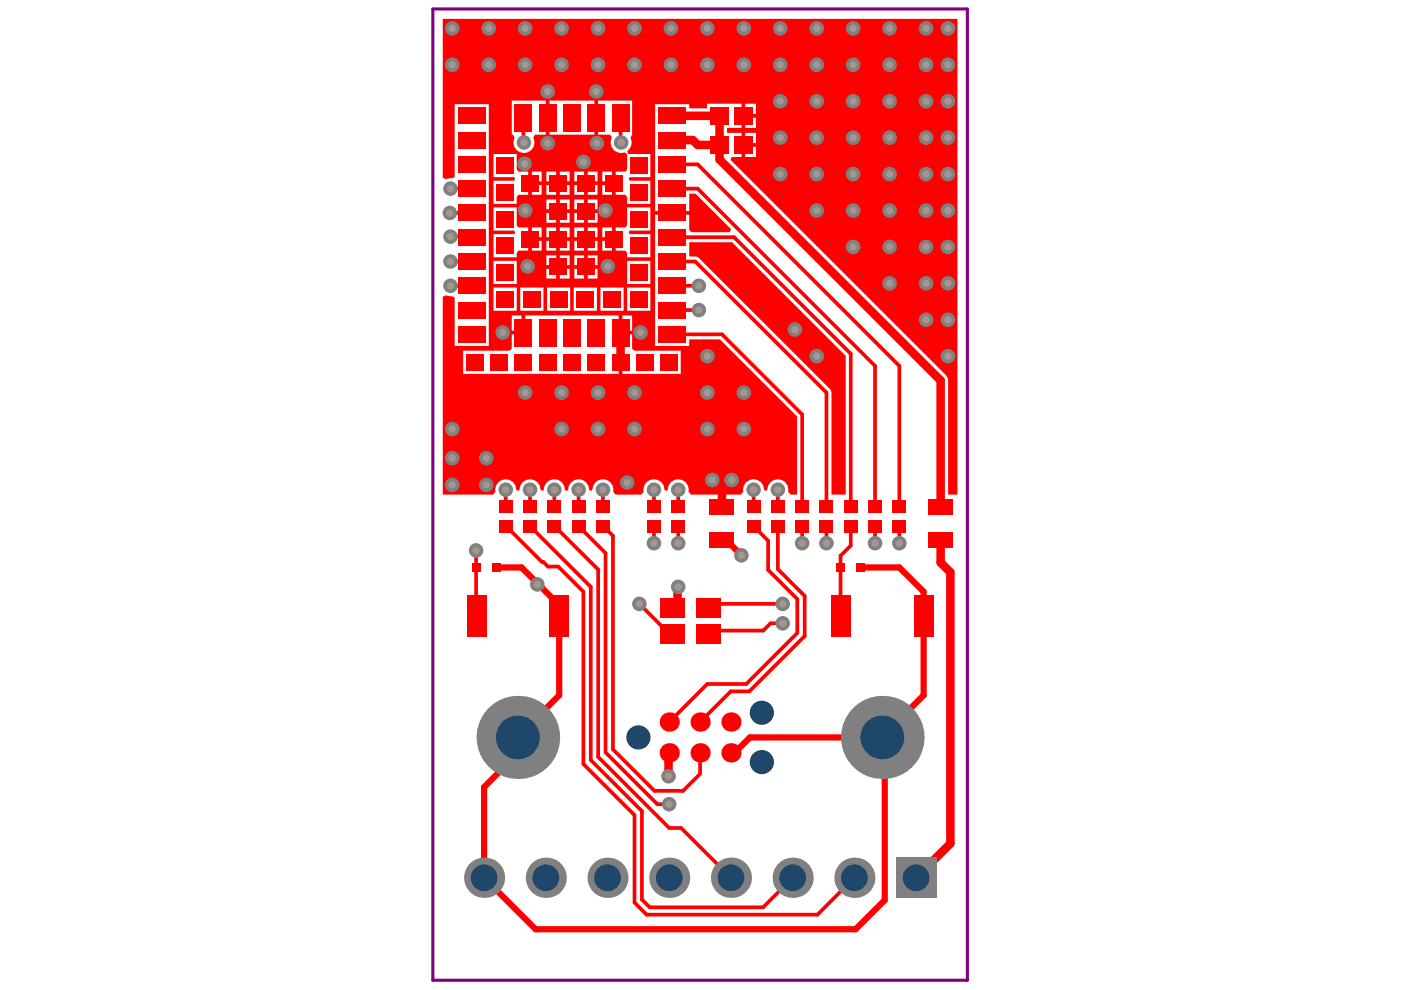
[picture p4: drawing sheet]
<svg xmlns="http://www.w3.org/2000/svg" width="297mm" height="210mm" viewBox="0 0 297 210" stroke-linecap="round" stroke-linejoin="round" font-family="sans-serif">
<g fill="#f00">
<path d="M146.1 51.4h9.1l24.1 24v29.5h-3l-.1-22.1-28-28.1-.8-.3h-1.3z"/>
<path d="M93.9 4h109.1v100.9h-2v-24.2l-.1-.6-.3-.6-45.7-45.6 .2-.6h2.1v-5.1h-3.1v-1.1h3.1v-5.1h-7.3v1h-3.8v-.9h-7.2v22.7h7.2v-3.7h1.4l7.5 7.5-.3 .6h-8.1l-.5-.4v-3.3h-7.2v27.8h7.2v-1.3h6.5l16.4 16.3v16.6h-1.4l-.5-.7a2.22 2.22 0 0 0-2-2.6 2.22 2.22 0 0 0-2.4 2.2l-.4 .3-.3-.3a2.22 2.22 0 0 0-2.4-2.2 2.22 2.22 0 0 0-2 2.6l-.5 .7h-10.6l-.5-.7a2.22 2.22 0 0 0-2-2.6 2.22 2.22 0 0 0-2.4 2.2l-.4 .3-.3-.3a2.22 2.22 0 0 0-2.4-2.2 2.22 2.22 0 0 0-2 2.6l-.5 .7h-5.5l-.5-.7a2.22 2.22 0 0 0-2-2.6 2.22 2.22 0 0 0-2.4 2.2l-.3 .3-.4-.3a2.24 2.24 0 0 0-2.2-2.2 2.24 2.24 0 0 0-2.3 2.2l-.3 .3-.3-.3a2.24 2.24 0 0 0-2.3-2.2 2.24 2.24 0 0 0-2.2 2.2l-.3 .3-.4-.3a2.24 2.24 0 0 0-2.2-2.2 2.24 2.24 0 0 0-2.3 2.2l-.3 .3-.3-.3a2.22 2.22 0 0 0-2.4-2.2 2.22 2.22 0 0 0-2 2.6l-.6 .7h-10.6v-42l.6-.3 1.8 .4 .1 10.3h7.2v-51.2h-7.2v15.2l-.1 .3-.6 .2-1.2 .2-.6-.3zM126.8 21.3v7.3h2.6l.3 .6a2.21 2.21 0 0 0 .3 2.5 2.21 2.21 0 0 0 2.5 .6l.5 .5v3.1l-.4 .5h-2.1v4.9h2.1l.4 .5v1.4h4.9v-4.9h-4.4l-.2-.4 .2-.3h4.4v-4.9l-4.7-.1-.2-.6a2.09 2.09 0 0 0 .7-2.8l.3-.6v-7.3zM116.5 21.3v7.3h9.5v-7.3zM158 22v2.2h2.3v-2.2zM158 24.9v2.2h2.3v-2.2zM108.5 21.3v7.3h.3l.3 .6a2.22 2.22 0 0 0 2 3.3 2.22 2.22 0 0 0 2-3.3l.3-.6h2.3v-7.3zM158 28.2v2.1h2.3v-2.1zM158 31.1v2.2h2.3v-2.2zM124.6 36.4v2h2.1v-2zM112.8 36.4v2h2v-2zM118.7 36.4v2h2.1v-2zM127.7 36.4v2h2.1v-2zM121.8 36.4v2h2v-2zM115.8 36.4v2h2.1v-2zM124.6 39.2v2.1h2.1v-2.1zM121.8 39.2v2.1h2v-2.1zM118.7 39.2v2.1h2.1v-2.1zM115.8 39.2v2.1h2.1v-2.1zM112.8 39.2v2.1h2v-2.1zM127.7 39.2v2.1h2.1v-2.1zM104.6 32.7v4.9h4.4l.2 .3-.2 .4h-4.4v4.9h5v-1.4l.3-.5h2.1v-4.9h-2.1l-.3-.5v-3.2zM124.6 42.3v2.1h2.1v-2.1zM118.7 42.3v2.1h2.1v-2.1zM121.8 42.3v2.1h2v-2.1zM115.8 42.3v2.1h2.1v-2.1zM124.6 45.2v2h2.1v-2zM121.8 45.2v2h2v-2zM118.7 45.2v2h2.1v-2zM115.8 45.2v2h2.1v-2zM124.6 48.2v2.1h2.1v-2.1zM112.8 48.2v2.1h2v-2.1zM118.7 48.2v2.1h2.1v-2.1zM127.7 48.2v2.1h2.1v-2.1zM121.8 48.2v2.1h2v-2.1zM115.8 48.2v2.1h2.1v-2.1zM124.6 51.1v2h2.1v-2zM121.8 51.1v2h2v-2zM118.7 51.1v2h2.1v-2zM115.8 51.1v2h2.1v-2zM112.8 51.1v2h2v-2zM127.7 51.1v2h2.1v-2zM133 44v3.7l-.4 .5h-2.1v4.9h2.1l.4 .5v1h4.9v-5h-4.4l-.2-.3 .2-.4h4.4v-4.9zM104.6 44v4.9h4.4l.2 .4-.2 .3h-4.4v5h5v-1l.3-.5h2.1v-4.9h-2.1l-.3-.5v-3.7zM124.6 54.1v2.1h2.1v-2.1zM118.7 54.1v2.1h2.1v-2.1zM121.8 54.1v2.1h2v-2.1zM115.8 54.1v2.1h2.1v-2.1zM124.6 57v2.1h2.1v-2.1zM121.8 57v2.1h2v-2.1zM118.7 57v2.1h2.1v-2.1zM115.8 57v2.1h2.1v-2.1zM133 55.3v4.9h4.9v-4.9zM104.6 55.3v4.9h5v-4.9zM133 61v4.9h4.9v-4.9zM127.3 61v4.9h4.9v-4.9zM121.6 61v4.9h5v-4.9zM116 61v4.9h4.9v-4.9zM110.3 61v4.9h4.9v-4.9zM104.6 61v4.9h5v-4.9zM98.2 74.4v4.9h33v-2.5h.8v2.5h12.3v-4.9h-9.7l-.4-.2-.2-.4v-2.9h-2.4v-.4h-.4v-3.6h-19.8v3.6h-.4v.4h-2.5v2.9l-.2 .4-.4 .2zM108.5 66.9v3.2h2.1v-3.2zM132 66.9v3.2h2v-3.2z"/>
</g>
<path d="M95.5 60.6h4.5M130 113.6v45.3l8.8 8.8h6M128.4 159.5l11 11h2.5M141.9 175.6h2.5l10.6 10.5" fill="none" stroke="#f00" stroke-width=".79"/>
<path d="M131.6 70.5v6.3" fill="none" stroke="#f00" stroke-width="1.8"/>
<circle cx="95.5" cy="60.6" r=".39" fill="#f00"/>
<g fill="none" stroke="#f00" stroke-width=".79">
<path d="M95.5 40h4.5M95.4 45.1h4.6M95.5 55.4h4.5M95.5 50.2h4.4l.1 .1M141.7 50.3h13.9l24.8 24.7v32.4M141.7 70.9h11.4l17 17v19.5M100.9 116.7l.1 13.9M107.2 111.6l7.7 7.5h.3l1 1h2.2l5.3 5.4v36.5l10.8 10.8v18.6l2.6 2.5h36.2l7.8-7.8M112.4 111.6l12.9 12.8v36.7l10.8 10.9v18.7l1.7 1.7h24l6.3-6.3M117.5 111.6l9.3 9.2v39.7l15.1 15.1M122.7 111.6l5.7 5.7v42.2M127.8 111.6l2.2 2"/>
<path d="M138.6 111.6v3.6M143.8 111.6v3.6M159.8 111.6l3.1 3v6.2l6.1 6.2v7.2l-10.8 10.8h-8.2l-8.1 8.1M164.9 111.6v9.1l5.7 5.7v8.5l-11.7 11.7h-4l-6.5 6.5M170.1 111.6v3.6M175.2 111.6v3.6M185.5 111.6v3M190.7 111.6v3.6M135.6 128l6.4 6.5h.5l-.8 .7M166 132.2h-2.6l-1.6 1.5h-10.8l-.8 .8M166 128h-15l-.8 .8M148.4 159.6v4.5l-3.6 3.6"/>
</g>
<path d="M141.7 24.6h10.9v6.1h-4.7l-1-1h-5.2M153.1 103.3v4.2M199.4 114.6v4.7l2.1 2v57.5l-7.3 7.3M143.8 124.4l-.2 .2v3.1l-1.1 1.1M141.9 159.6l-.2 .2v4.8" fill="none" stroke="#f00" stroke-width="1.8"/>
<path d="M153.1 114.6h1l3.1 3.1M157.2 117.7h.1M105.3 120.3h5.3l3.3 3.4v.2h.3l4.4 4.4v19.1l-8.8 8.8v3.5l-7.2 7.2v19.2l11 10.9h67.8l6.2-6.2v-33.9l-.5-.5M182.5 120.3h8.2l5.1 5.2v21.9l-8.7 8.8v.2M187.1 156.4h-28.1l-3.3 3.2h-.7" fill="none" stroke="#f00" stroke-width="1.3"/>
<g fill="#f00">
<circle cx="185.5" cy="114.6" r=".39"/>
<circle cx="190.7" cy="111.6" r=".39"/>
</g>
<path d="M111 24.9v5.2l.1 .1M131.6 24.9v5.2l.1 .1M142.5 65.7h5.7M142.5 60.6h5.7M138.6 103.8v3.6M159.8 103.8v3.6M164.9 103.8v3.6M180.4 111.6v4.1l-2.2 2.1 .1 12.8" fill="none" stroke="#f00" stroke-width=".79"/>
<circle cx="138.6" cy="107.4" r=".39" fill="#f00"/>
<path d="M143.8 103.8v3.6" fill="none" stroke="#f00" stroke-width=".79"/>
<circle cx="143.8" cy="107.4" r=".39" fill="#f00"/>
<path d="M141.7 40h6.2l37.6 37.6v29.8M141.7 55.4h5.7l27.8 27.8v24.2" fill="none" stroke="#f00" stroke-width=".79"/>
<circle cx="142" cy="55.4" r=".39" fill="#f00"/>
<path d="M141.7 34.9h6.2l42.8 42.7v29.8M107.2 103.8v3.6M112.4 103.8v3.6M117.5 103.8v3.6M122.7 103.8v3.6M127.8 103.8v3.6" fill="none" stroke="#f00" stroke-width=".79"/>
<path d="M152.6 30.7v3.1l46.8 46.9v26.8" fill="none" stroke="#f00" stroke-width="1.8"/>
<circle cx="141.9" cy="170.5" r="1.55" fill="#808080"/>
<circle cx="141.9" cy="170.5" r=".77" fill="#a6968d"/>
<circle cx="116.1" cy="30.3" r="1.55" fill="#808080"/>
<circle cx="116.1" cy="30.3" r=".77" fill="#a6968d"/>
<circle cx="126.5" cy="30.3" r="1.55" fill="#808080"/>
<circle cx="126.5" cy="30.3" r=".77" fill="#a6968d"/>
<circle cx="111.2" cy="34.7" r="1.55" fill="#808080"/>
<circle cx="111.2" cy="34.7" r=".77" fill="#a6968d"/>
<circle cx="123.7" cy="34.3" r="1.55" fill="#808080"/>
<circle cx="123.7" cy="34.3" r=".77" fill="#a6968d"/>
<circle cx="95.5" cy="60.6" r="1.55" fill="#808080"/>
<circle cx="95.5" cy="60.6" r=".77" fill="#a6968d"/>
<circle cx="95.5" cy="55.4" r="1.55" fill="#808080"/>
<circle cx="95.5" cy="55.4" r=".77" fill="#a6968d"/>
<circle cx="95.5" cy="50.2" r="1.55" fill="#808080"/>
<circle cx="95.5" cy="50.2" r=".77" fill="#a6968d"/>
<circle cx="95.4" cy="45.1" r="1.55" fill="#808080"/>
<circle cx="95.4" cy="45.1" r=".77" fill="#a6968d"/>
<circle cx="95.5" cy="40" r="1.55" fill="#808080"/>
<circle cx="95.5" cy="40" r=".77" fill="#a6968d"/>
<circle cx="126.4" cy="19.4" r="1.55" fill="#808080"/>
<circle cx="126.4" cy="19.4" r=".77" fill="#a6968d"/>
<circle cx="116.1" cy="19.4" r="1.55" fill="#808080"/>
<circle cx="116.1" cy="19.4" r=".77" fill="#a6968d"/>
<circle cx="128.3" cy="44.6" r="1.55" fill="#808080"/>
<circle cx="128.3" cy="44.6" r=".77" fill="#a6968d"/>
<circle cx="128.9" cy="56.5" r="1.55" fill="#808080"/>
<circle cx="128.9" cy="56.5" r=".77" fill="#a6968d"/>
<circle cx="111.9" cy="56.5" r="1.55" fill="#808080"/>
<circle cx="111.9" cy="56.5" r=".77" fill="#a6968d"/>
<circle cx="106.6" cy="70.5" r="1.55" fill="#808080"/>
<circle cx="106.6" cy="70.5" r=".77" fill="#a6968d"/>
<circle cx="135.8" cy="70.5" r="1.55" fill="#808080"/>
<circle cx="135.8" cy="70.5" r=".77" fill="#a6968d"/>
<circle cx="168.5" cy="69.9" r="1.55" fill="#808080"/>
<circle cx="168.5" cy="69.9" r=".77" fill="#a6968d"/>
<circle cx="103.1" cy="97.1" r="1.55" fill="#808080"/>
<circle cx="103.1" cy="97.1" r=".77" fill="#a6968d"/>
<circle cx="103.1" cy="102.8" r="1.55" fill="#808080"/>
<circle cx="103.1" cy="102.8" r=".77" fill="#a6968d"/>
<circle cx="95.9" cy="97.1" r="1.55" fill="#808080"/>
<circle cx="95.9" cy="97.1" r=".77" fill="#a6968d"/>
<circle cx="95.9" cy="102.8" r="1.55" fill="#808080"/>
<circle cx="95.9" cy="102.8" r=".77" fill="#a6968d"/>
<circle cx="133" cy="102.3" r="1.55" fill="#808080"/>
<circle cx="133" cy="102.3" r=".77" fill="#a6968d"/>
<circle cx="151" cy="101.8" r="1.55" fill="#808080"/>
<circle cx="151" cy="101.8" r=".77" fill="#a6968d"/>
<circle cx="155.1" cy="101.8" r="1.55" fill="#808080"/>
<circle cx="155.1" cy="101.8" r=".77" fill="#a6968d"/>
<circle cx="201" cy="75.5" r="1.55" fill="#808080"/>
<circle cx="201" cy="75.5" r=".77" fill="#a6968d"/>
<circle cx="201" cy="67.8" r="1.55" fill="#808080"/>
<circle cx="201" cy="67.8" r=".77" fill="#a6968d"/>
<circle cx="201" cy="60.1" r="1.55" fill="#808080"/>
<circle cx="201" cy="60.1" r=".77" fill="#a6968d"/>
<circle cx="201" cy="52.4" r="1.55" fill="#808080"/>
<circle cx="201" cy="52.4" r=".77" fill="#a6968d"/>
<circle cx="201" cy="44.6" r="1.55" fill="#808080"/>
<circle cx="201" cy="44.6" r=".77" fill="#a6968d"/>
<circle cx="201" cy="36.9" r="1.55" fill="#808080"/>
<circle cx="201" cy="36.9" r=".77" fill="#a6968d"/>
<circle cx="201" cy="29.2" r="1.55" fill="#808080"/>
<circle cx="201" cy="29.2" r=".77" fill="#a6968d"/>
<circle cx="201" cy="21.5" r="1.55" fill="#808080"/>
<circle cx="201" cy="21.5" r=".77" fill="#a6968d"/>
<circle cx="201" cy="13.7" r="1.55" fill="#808080"/>
<circle cx="201" cy="13.7" r=".77" fill="#a6968d"/>
<circle cx="201" cy="6" r="1.55" fill="#808080"/>
<circle cx="201" cy="6" r=".77" fill="#a6968d"/>
<circle cx="196.3" cy="6" r="1.55" fill="#808080"/>
<circle cx="196.3" cy="6" r=".77" fill="#a6968d"/>
<circle cx="196.3" cy="13.7" r="1.55" fill="#808080"/>
<circle cx="196.3" cy="13.7" r=".77" fill="#a6968d"/>
<circle cx="196.3" cy="21.5" r="1.55" fill="#808080"/>
<circle cx="196.3" cy="21.5" r=".77" fill="#a6968d"/>
<circle cx="196.3" cy="29.2" r="1.55" fill="#808080"/>
<circle cx="196.3" cy="29.2" r=".77" fill="#a6968d"/>
<circle cx="196.3" cy="36.9" r="1.55" fill="#808080"/>
<circle cx="196.3" cy="36.9" r=".77" fill="#a6968d"/>
<circle cx="196.3" cy="44.6" r="1.55" fill="#808080"/>
<circle cx="196.3" cy="44.6" r=".77" fill="#a6968d"/>
<circle cx="196.3" cy="52.4" r="1.55" fill="#808080"/>
<circle cx="196.3" cy="52.4" r=".77" fill="#a6968d"/>
<circle cx="196.3" cy="60.1" r="1.55" fill="#808080"/>
<circle cx="196.3" cy="60.1" r=".77" fill="#a6968d"/>
<circle cx="196.3" cy="67.8" r="1.55" fill="#808080"/>
<circle cx="196.3" cy="67.8" r=".77" fill="#a6968d"/>
<circle cx="188.6" cy="6" r="1.55" fill="#808080"/>
<circle cx="188.6" cy="6" r=".77" fill="#a6968d"/>
<circle cx="188.6" cy="13.7" r="1.55" fill="#808080"/>
<circle cx="188.6" cy="13.7" r=".77" fill="#a6968d"/>
<circle cx="188.6" cy="21.5" r="1.55" fill="#808080"/>
<circle cx="188.6" cy="21.5" r=".77" fill="#a6968d"/>
<circle cx="188.6" cy="29.2" r="1.55" fill="#808080"/>
<circle cx="188.6" cy="29.2" r=".77" fill="#a6968d"/>
<circle cx="188.6" cy="36.9" r="1.55" fill="#808080"/>
<circle cx="188.6" cy="36.9" r=".77" fill="#a6968d"/>
<circle cx="188.6" cy="44.6" r="1.55" fill="#808080"/>
<circle cx="188.6" cy="44.6" r=".77" fill="#a6968d"/>
<circle cx="188.6" cy="52.4" r="1.55" fill="#808080"/>
<circle cx="188.6" cy="52.4" r=".77" fill="#a6968d"/>
<circle cx="188.6" cy="60.1" r="1.55" fill="#808080"/>
<circle cx="188.6" cy="60.1" r=".77" fill="#a6968d"/>
<circle cx="180.9" cy="6" r="1.55" fill="#808080"/>
<circle cx="180.9" cy="6" r=".77" fill="#a6968d"/>
<circle cx="180.9" cy="13.7" r="1.55" fill="#808080"/>
<circle cx="180.9" cy="13.7" r=".77" fill="#a6968d"/>
<circle cx="180.9" cy="21.5" r="1.55" fill="#808080"/>
<circle cx="180.9" cy="21.5" r=".77" fill="#a6968d"/>
<circle cx="180.9" cy="29.2" r="1.55" fill="#808080"/>
<circle cx="180.9" cy="29.2" r=".77" fill="#a6968d"/>
<circle cx="180.9" cy="36.9" r="1.55" fill="#808080"/>
<circle cx="180.9" cy="36.9" r=".77" fill="#a6968d"/>
<circle cx="180.9" cy="44.6" r="1.55" fill="#808080"/>
<circle cx="180.9" cy="44.6" r=".77" fill="#a6968d"/>
<circle cx="180.9" cy="52.4" r="1.55" fill="#808080"/>
<circle cx="180.9" cy="52.4" r=".77" fill="#a6968d"/>
<circle cx="173.2" cy="6" r="1.55" fill="#808080"/>
<circle cx="173.2" cy="6" r=".77" fill="#a6968d"/>
<circle cx="173.2" cy="13.7" r="1.55" fill="#808080"/>
<circle cx="173.2" cy="13.7" r=".77" fill="#a6968d"/>
<circle cx="173.2" cy="21.5" r="1.55" fill="#808080"/>
<circle cx="173.2" cy="21.5" r=".77" fill="#a6968d"/>
<circle cx="173.2" cy="29.2" r="1.55" fill="#808080"/>
<circle cx="173.2" cy="29.2" r=".77" fill="#a6968d"/>
<circle cx="173.2" cy="36.9" r="1.55" fill="#808080"/>
<circle cx="173.2" cy="36.9" r=".77" fill="#a6968d"/>
<circle cx="173.2" cy="44.6" r="1.55" fill="#808080"/>
<circle cx="173.2" cy="44.6" r=".77" fill="#a6968d"/>
<circle cx="173.2" cy="75.5" r="1.55" fill="#808080"/>
<circle cx="173.2" cy="75.5" r=".77" fill="#a6968d"/>
<circle cx="165.4" cy="6" r="1.55" fill="#808080"/>
<circle cx="165.4" cy="6" r=".77" fill="#a6968d"/>
<circle cx="165.4" cy="13.7" r="1.55" fill="#808080"/>
<circle cx="165.4" cy="13.7" r=".77" fill="#a6968d"/>
<circle cx="165.4" cy="21.5" r="1.55" fill="#808080"/>
<circle cx="165.4" cy="21.5" r=".77" fill="#a6968d"/>
<circle cx="165.4" cy="29.2" r="1.55" fill="#808080"/>
<circle cx="165.4" cy="29.2" r=".77" fill="#a6968d"/>
<circle cx="165.4" cy="36.9" r="1.55" fill="#808080"/>
<circle cx="165.4" cy="36.9" r=".77" fill="#a6968d"/>
<circle cx="157.7" cy="6" r="1.55" fill="#808080"/>
<circle cx="157.7" cy="6" r=".77" fill="#a6968d"/>
<circle cx="157.7" cy="13.7" r="1.55" fill="#808080"/>
<circle cx="157.7" cy="13.7" r=".77" fill="#a6968d"/>
<circle cx="157.7" cy="83.2" r="1.55" fill="#808080"/>
<circle cx="157.7" cy="83.2" r=".77" fill="#a6968d"/>
<circle cx="157.7" cy="91" r="1.55" fill="#808080"/>
<circle cx="157.7" cy="91" r=".77" fill="#a6968d"/>
<circle cx="150" cy="6" r="1.55" fill="#808080"/>
<circle cx="150" cy="6" r=".77" fill="#a6968d"/>
<circle cx="150" cy="13.7" r="1.55" fill="#808080"/>
<circle cx="150" cy="13.7" r=".77" fill="#a6968d"/>
<circle cx="150" cy="75.5" r="1.55" fill="#808080"/>
<circle cx="150" cy="75.5" r=".77" fill="#a6968d"/>
<circle cx="150" cy="83.2" r="1.55" fill="#808080"/>
<circle cx="150" cy="83.2" r=".77" fill="#a6968d"/>
<circle cx="150" cy="91" r="1.55" fill="#808080"/>
<circle cx="150" cy="91" r=".77" fill="#a6968d"/>
<circle cx="142.3" cy="6" r="1.55" fill="#808080"/>
<circle cx="142.3" cy="6" r=".77" fill="#a6968d"/>
<circle cx="142.3" cy="13.7" r="1.55" fill="#808080"/>
<circle cx="142.3" cy="13.7" r=".77" fill="#a6968d"/>
<circle cx="134.5" cy="6" r="1.55" fill="#808080"/>
<circle cx="134.5" cy="6" r=".77" fill="#a6968d"/>
<circle cx="134.5" cy="13.7" r="1.55" fill="#808080"/>
<circle cx="134.5" cy="13.7" r=".77" fill="#a6968d"/>
<circle cx="134.5" cy="83.2" r="1.55" fill="#808080"/>
<circle cx="134.5" cy="83.2" r=".77" fill="#a6968d"/>
<circle cx="134.5" cy="91" r="1.55" fill="#808080"/>
<circle cx="134.5" cy="91" r=".77" fill="#a6968d"/>
<circle cx="126.8" cy="6" r="1.55" fill="#808080"/>
<circle cx="126.8" cy="6" r=".77" fill="#a6968d"/>
<circle cx="126.8" cy="13.7" r="1.55" fill="#808080"/>
<circle cx="126.8" cy="13.7" r=".77" fill="#a6968d"/>
<circle cx="126.8" cy="83.2" r="1.55" fill="#808080"/>
<circle cx="126.8" cy="83.2" r=".77" fill="#a6968d"/>
<circle cx="126.8" cy="91" r="1.55" fill="#808080"/>
<circle cx="126.8" cy="91" r=".77" fill="#a6968d"/>
<circle cx="119.1" cy="6" r="1.55" fill="#808080"/>
<circle cx="119.1" cy="6" r=".77" fill="#a6968d"/>
<circle cx="119.1" cy="13.7" r="1.55" fill="#808080"/>
<circle cx="119.1" cy="13.7" r=".77" fill="#a6968d"/>
<circle cx="119.1" cy="83.2" r="1.55" fill="#808080"/>
<circle cx="119.1" cy="83.2" r=".77" fill="#a6968d"/>
<circle cx="119.1" cy="91" r="1.55" fill="#808080"/>
<circle cx="119.1" cy="91" r=".77" fill="#a6968d"/>
<circle cx="111.3" cy="6" r="1.55" fill="#808080"/>
<circle cx="111.3" cy="6" r=".77" fill="#a6968d"/>
<circle cx="111.3" cy="13.7" r="1.55" fill="#808080"/>
<circle cx="111.3" cy="13.7" r=".77" fill="#a6968d"/>
<circle cx="111.3" cy="44.6" r="1.55" fill="#808080"/>
<circle cx="111.3" cy="44.6" r=".77" fill="#a6968d"/>
<circle cx="111.3" cy="83.2" r="1.55" fill="#808080"/>
<circle cx="111.3" cy="83.2" r=".77" fill="#a6968d"/>
<circle cx="103.6" cy="6" r="1.55" fill="#808080"/>
<circle cx="103.6" cy="6" r=".77" fill="#a6968d"/>
<circle cx="103.6" cy="13.7" r="1.55" fill="#808080"/>
<circle cx="103.6" cy="13.7" r=".77" fill="#a6968d"/>
<circle cx="95.9" cy="6" r="1.55" fill="#808080"/>
<circle cx="95.9" cy="6" r=".77" fill="#a6968d"/>
<circle cx="95.9" cy="13.7" r="1.55" fill="#808080"/>
<circle cx="95.9" cy="13.7" r=".77" fill="#a6968d"/>
<circle cx="95.9" cy="91" r="1.55" fill="#808080"/>
<circle cx="95.9" cy="91" r=".77" fill="#a6968d"/>
<circle cx="135.6" cy="128" r="1.55" fill="#808080"/>
<circle cx="135.6" cy="128" r=".77" fill="#a6968d"/>
<circle cx="157.2" cy="117.7" r="1.55" fill="#808080"/>
<circle cx="157.2" cy="117.7" r=".77" fill="#a6968d"/>
<circle cx="165.9" cy="132.2" r="1.55" fill="#808080"/>
<circle cx="165.9" cy="132.2" r=".77" fill="#a6968d"/>
<circle cx="165.9" cy="128" r="1.55" fill="#808080"/>
<circle cx="165.9" cy="128" r=".77" fill="#a6968d"/>
<circle cx="113.9" cy="123.9" r="1.55" fill="#808080"/>
<circle cx="113.9" cy="123.9" r=".77" fill="#a6968d"/>
<circle cx="143.8" cy="115.2" r="1.55" fill="#808080"/>
<circle cx="143.8" cy="115.2" r=".77" fill="#a6968d"/>
<circle cx="143.8" cy="124.4" r="1.55" fill="#808080"/>
<circle cx="143.8" cy="124.4" r=".77" fill="#a6968d"/>
<circle cx="138.6" cy="115.2" r="1.55" fill="#808080"/>
<circle cx="138.6" cy="115.2" r=".77" fill="#a6968d"/>
<circle cx="141.7" cy="164.6" r="1.55" fill="#808080"/>
<circle cx="141.7" cy="164.6" r=".77" fill="#a6968d"/>
<circle cx="170.1" cy="115.2" r="1.55" fill="#808080"/>
<circle cx="170.1" cy="115.2" r=".77" fill="#a6968d"/>
<circle cx="100.9" cy="116.7" r="1.55" fill="#808080"/>
<circle cx="100.9" cy="116.7" r=".77" fill="#a6968d"/>
<circle cx="175.2" cy="115.2" r="1.55" fill="#808080"/>
<circle cx="175.2" cy="115.2" r=".77" fill="#a6968d"/>
<circle cx="190.7" cy="115.2" r="1.55" fill="#808080"/>
<circle cx="190.7" cy="115.2" r=".77" fill="#a6968d"/>
<circle cx="185.5" cy="115.2" r="1.55" fill="#808080"/>
<circle cx="185.5" cy="115.2" r=".77" fill="#a6968d"/>
<circle cx="164.9" cy="103.8" r="1.55" fill="#808080"/>
<circle cx="164.9" cy="103.8" r=".77" fill="#a6968d"/>
<circle cx="159.8" cy="103.8" r="1.55" fill="#808080"/>
<circle cx="159.8" cy="103.8" r=".77" fill="#a6968d"/>
<circle cx="131.7" cy="30.2" r="1.55" fill="#808080"/>
<circle cx="131.7" cy="30.2" r=".77" fill="#a6968d"/>
<circle cx="148.2" cy="65.7" r="1.55" fill="#808080"/>
<circle cx="148.2" cy="65.7" r=".77" fill="#a6968d"/>
<circle cx="148.2" cy="60.6" r="1.55" fill="#808080"/>
<circle cx="148.2" cy="60.6" r=".77" fill="#a6968d"/>
<circle cx="111.1" cy="30.2" r="1.55" fill="#808080"/>
<circle cx="111.1" cy="30.2" r=".77" fill="#a6968d"/>
<circle cx="138.6" cy="103.8" r="1.55" fill="#808080"/>
<circle cx="138.6" cy="103.8" r=".77" fill="#a6968d"/>
<circle cx="143.8" cy="103.8" r="1.55" fill="#808080"/>
<circle cx="143.8" cy="103.8" r=".77" fill="#a6968d"/>
<circle cx="107.2" cy="103.8" r="1.55" fill="#808080"/>
<circle cx="107.2" cy="103.8" r=".77" fill="#a6968d"/>
<circle cx="112.4" cy="103.8" r="1.55" fill="#808080"/>
<circle cx="112.4" cy="103.8" r=".77" fill="#a6968d"/>
<circle cx="117.5" cy="103.8" r="1.55" fill="#808080"/>
<circle cx="117.5" cy="103.8" r=".77" fill="#a6968d"/>
<circle cx="122.7" cy="103.8" r="1.55" fill="#808080"/>
<circle cx="122.7" cy="103.8" r=".77" fill="#a6968d"/>
<circle cx="127.8" cy="103.8" r="1.55" fill="#808080"/>
<circle cx="127.8" cy="103.8" r=".77" fill="#a6968d"/>
<circle cx="115.7" cy="186.1" r="4.3" fill="#808080"/>
<circle cx="115.7" cy="186.1" r="2.83" fill="#1f4769"/>
<circle cx="128.8" cy="186.1" r="4.3" fill="#808080"/>
<circle cx="128.8" cy="186.1" r="2.83" fill="#1f4769"/>
<circle cx="109.8" cy="156.4" r="8.8" fill="#808080"/>
<circle cx="109.8" cy="156.4" r="4.6" fill="#1f4769"/>
<circle cx="102.6" cy="186.1" r="4.3" fill="#808080"/>
<circle cx="102.6" cy="186.1" r="2.83" fill="#1f4769"/>
<circle cx="155" cy="186.1" r="4.3" fill="#808080"/>
<circle cx="155" cy="186.1" r="2.83" fill="#1f4769"/>
<circle cx="181.1" cy="186.1" r="4.3" fill="#808080"/>
<circle cx="181.1" cy="186.1" r="2.83" fill="#1f4769"/>
<circle cx="141.9" cy="186.1" r="4.3" fill="#808080"/>
<circle cx="141.9" cy="186.1" r="2.83" fill="#1f4769"/>
<circle cx="161.5" cy="151.1" r="2.33" fill="#808080"/>
<circle cx="161.5" cy="151.1" r="2.56" fill="#1f4769"/>
<circle cx="135.4" cy="156.4" r="2.33" fill="#808080"/>
<circle cx="135.4" cy="156.4" r="2.56" fill="#1f4769"/>
<circle cx="168.1" cy="186.1" r="4.3" fill="#808080"/>
<circle cx="168.1" cy="186.1" r="2.83" fill="#1f4769"/>
<circle cx="161.5" cy="161.6" r="2.33" fill="#808080"/>
<circle cx="161.5" cy="161.6" r="2.56" fill="#1f4769"/>
<circle cx="187.1" cy="156.4" r="8.8" fill="#808080"/>
<circle cx="187.1" cy="156.4" r="4.6" fill="#1f4769"/>
<path d="M190 181.9h8.5v8.5h-8.5z" fill-rule="evenodd" fill="#808080"/>
<circle cx="194.2" cy="186.1" r="2.83" fill="#1f4769"/>
<g fill="#f00">
<path d="M139.9 132.4h5.2v4.1h-5.2z" fill-rule="evenodd"/>
<path d="M147.7 132.4h5.1v4.1h-5.1z" fill-rule="evenodd"/>
<path d="M147.7 126.7h5.1v4.2h-5.1z" fill-rule="evenodd"/>
<path d="M139.9 126.7h5.2v4.2h-5.2z" fill-rule="evenodd"/>
<path d="M150.4 112.9h5.3v3.3h-5.3z" fill-rule="evenodd"/>
<path d="M150.4 105.9h5.3v3.3h-5.3z" fill-rule="evenodd"/>
<path d="M196.8 105.9h5.3v3.3h-5.3z" fill-rule="evenodd"/>
<path d="M196.8 112.9h5.3v3.3h-5.3z" fill-rule="evenodd"/>
<path d="M105.8 110.2h2.8v2.7h-2.8z" fill-rule="evenodd"/>
<path d="M105.8 106.1h2.8v2.7h-2.8z" fill-rule="evenodd"/>
<path d="M111 110.2h2.8v2.7h-2.8z" fill-rule="evenodd"/>
<path d="M111 106.1h2.8v2.7h-2.8z" fill-rule="evenodd"/>
<path d="M126.4 106.1h2.8v2.7h-2.8z" fill-rule="evenodd"/>
<path d="M126.4 110.2h2.8v2.7h-2.8z" fill-rule="evenodd"/>
<path d="M121.3 110.2h2.8v2.7h-2.8z" fill-rule="evenodd"/>
<path d="M121.3 106.1h2.8v2.7h-2.8z" fill-rule="evenodd"/>
<path d="M116.1 110.2h2.8v2.7h-2.8z" fill-rule="evenodd"/>
<path d="M116.1 106.1h2.8v2.7h-2.8z" fill-rule="evenodd"/>
<path d="M163.5 106.1h2.8v2.7h-2.8z" fill-rule="evenodd"/>
<path d="M163.5 110.2h2.8v2.7h-2.8z" fill-rule="evenodd"/>
<path d="M142.4 110.2h2.8v2.7h-2.8z" fill-rule="evenodd"/>
<path d="M142.4 106.1h2.8v2.7h-2.8z" fill-rule="evenodd"/>
<path d="M158.4 106.1h2.8v2.7h-2.8z" fill-rule="evenodd"/>
<path d="M158.4 110.2h2.8v2.7h-2.8z" fill-rule="evenodd"/>
<path d="M137.2 110.2h2.9v2.7h-2.9z" fill-rule="evenodd"/>
<path d="M137.2 106.1h2.9v2.7h-2.9z" fill-rule="evenodd"/>
<path d="M173.8 110.2h2.8v2.7h-2.8z" fill-rule="evenodd"/>
<path d="M173.8 106.1h2.8v2.7h-2.8z" fill-rule="evenodd"/>
<path d="M179 110.2h2.8v2.7h-2.8z" fill-rule="evenodd"/>
<path d="M179 106.1h2.8v2.7h-2.8z" fill-rule="evenodd"/>
<path d="M139.6 69.1h5.9v3.6h-5.9z" fill-rule="evenodd"/>
<path d="M139.6 63.9h5.9v3.6h-5.9z" fill-rule="evenodd"/>
<path d="M139.6 58.8h5.9v3.6h-5.9z" fill-rule="evenodd"/>
<path d="M139.6 53.6h5.9v3.6h-5.9z" fill-rule="evenodd"/>
<path d="M139.6 48.5h5.9v3.6h-5.9z" fill-rule="evenodd"/>
<path d="M139.6 43.3h5.9v3.6h-5.9z" fill-rule="evenodd"/>
<path d="M139.6 38.2h5.9v3.6h-5.9z" fill-rule="evenodd"/>
<path d="M139.6 33h5.9v3.7h-5.9z" fill-rule="evenodd"/>
<path d="M139.6 27.9h5.9v3.6h-5.9z" fill-rule="evenodd"/>
<path d="M139.6 22.8h5.9v3.6h-5.9z" fill-rule="evenodd"/>
<path d="M97.1 22.8h5.9v3.6h-5.9z" fill-rule="evenodd"/>
<path d="M97.1 27.9h5.9v3.6h-5.9z" fill-rule="evenodd"/>
<path d="M97.1 33h5.9v3.7h-5.9z" fill-rule="evenodd"/>
<path d="M97.1 38.2h5.9v3.6h-5.9z" fill-rule="evenodd"/>
<path d="M97.1 43.3h5.9v3.6h-5.9z" fill-rule="evenodd"/>
<path d="M97.1 48.5h5.9v3.6h-5.9z" fill-rule="evenodd"/>
<path d="M97.1 53.6h5.9v3.6h-5.9z" fill-rule="evenodd"/>
<path d="M97.1 58.8h5.9v3.6h-5.9z" fill-rule="evenodd"/>
<path d="M97.1 63.9h5.9v3.6h-5.9z" fill-rule="evenodd"/>
<path d="M97.1 69.1h5.9v3.6h-5.9z" fill-rule="evenodd"/>
<path d="M109.2 22h3.6v5.9h-3.6z" fill-rule="evenodd"/>
<path d="M114.3 22h3.6v5.9h-3.6z" fill-rule="evenodd"/>
<path d="M119.5 22h3.6v5.9h-3.6z" fill-rule="evenodd"/>
<path d="M124.6 22h3.6v5.9h-3.6z" fill-rule="evenodd"/>
<path d="M129.8 22h3.6v5.9h-3.6z" fill-rule="evenodd"/>
<path d="M129.8 67.5h3.6v6h-3.6z" fill-rule="evenodd"/>
<path d="M124.6 67.5h3.6v6h-3.6z" fill-rule="evenodd"/>
<path d="M119.5 67.5h3.6v6h-3.6z" fill-rule="evenodd"/>
<path d="M114.3 67.5h3.6v6h-3.6z" fill-rule="evenodd"/>
<path d="M109.2 67.5h3.6v6h-3.6z" fill-rule="evenodd"/>
<path d="M128.3 37h3.7v3.6h-3.7z" fill-rule="evenodd"/>
<path d="M122.4 37h3.6v3.6h-3.6z" fill-rule="evenodd"/>
<path d="M116.5 37h3.6v3.6h-3.6z" fill-rule="evenodd"/>
<path d="M110.6 37h3.6v3.6h-3.6z" fill-rule="evenodd"/>
<path d="M110.6 48.9h3.6v3.6h-3.6z" fill-rule="evenodd"/>
<path d="M116.5 43h3.6v3.6h-3.6z" fill-rule="evenodd"/>
<path d="M122.4 43h3.6v3.6h-3.6z" fill-rule="evenodd"/>
<path d="M122.4 54.8h3.6v3.6h-3.6z" fill-rule="evenodd"/>
<path d="M128.3 48.9h3.7v3.6h-3.7z" fill-rule="evenodd"/>
<path d="M122.4 48.9h3.6v3.6h-3.6z" fill-rule="evenodd"/>
<path d="M116.5 48.9h3.6v3.6h-3.6z" fill-rule="evenodd"/>
<path d="M116.5 54.8h3.6v3.6h-3.6z" fill-rule="evenodd"/>
<path d="M133.6 61.6h3.6v3.6h-3.6z" fill-rule="evenodd"/>
<path d="M133.6 56h3.6v3.6h-3.6z" fill-rule="evenodd"/>
<path d="M133.6 50.3h3.6v3.6h-3.6z" fill-rule="evenodd"/>
<path d="M133.6 44.6h3.6v3.6h-3.6z" fill-rule="evenodd"/>
<path d="M133.6 39h3.6v3.6h-3.6z" fill-rule="evenodd"/>
<path d="M133.6 33.3h3.6v3.6h-3.6z" fill-rule="evenodd"/>
<path d="M105.3 33.3h3.6v3.6h-3.6z" fill-rule="evenodd"/>
<path d="M105.3 39h3.6v3.6h-3.6z" fill-rule="evenodd"/>
<path d="M105.3 44.6h3.6v3.6h-3.6z" fill-rule="evenodd"/>
<path d="M105.3 50.3h3.6v3.6h-3.6z" fill-rule="evenodd"/>
<path d="M105.3 56h3.6v3.6h-3.6z" fill-rule="evenodd"/>
<path d="M105.3 61.6h3.6v3.6h-3.6z" fill-rule="evenodd"/>
<path d="M111 61.6h3.6v3.6h-3.6z" fill-rule="evenodd"/>
<path d="M116.6 61.6h3.6v3.6h-3.6z" fill-rule="evenodd"/>
<path d="M122.3 61.6h3.6v3.6h-3.6z" fill-rule="evenodd"/>
<path d="M128 61.6h3.6v3.6h-3.6z" fill-rule="evenodd"/>
<path d="M98.9 75h3.6v3.6h-3.6z" fill-rule="evenodd"/>
<path d="M104 75h3.6v3.6h-3.6z" fill-rule="evenodd"/>
<path d="M109.2 75h3.6v3.6h-3.6z" fill-rule="evenodd"/>
<path d="M114.3 75h3.6v3.6h-3.6z" fill-rule="evenodd"/>
<path d="M119.5 75h3.6v3.6h-3.6z" fill-rule="evenodd"/>
<path d="M124.6 75h3.6v3.6h-3.6z" fill-rule="evenodd"/>
<path d="M129.8 75h3.6v3.6h-3.6z" fill-rule="evenodd"/>
<path d="M134.9 75h3.6v3.6h-3.6z" fill-rule="evenodd"/>
<path d="M140.1 75h3.6v3.6h-3.6z" fill-rule="evenodd"/>
<path d="M150.5 28.8h4.1v3.8h-4.1z" fill-rule="evenodd"/>
<path d="M155.6 28.8h4v3.8h-4z" fill-rule="evenodd"/>
<path d="M155.6 22.6h4v3.9h-4z" fill-rule="evenodd"/>
<path d="M150.5 22.6h4.1v3.9h-4.1z" fill-rule="evenodd"/>
<path d="M176.3 126.2h4.1v8.8h-4.1z" fill-rule="evenodd"/>
<path d="M193.8 126.2h4.1v8.8h-4.1z" fill-rule="evenodd"/>
<path d="M99 126.2h4.1v8.8h-4.1z" fill-rule="evenodd"/>
<path d="M116.5 126.2h4.1v8.8h-4.1z" fill-rule="evenodd"/>
<path d="M189.3 110.2h2.8v2.7h-2.8z" fill-rule="evenodd"/>
<path d="M189.3 106.1h2.8v2.7h-2.8z" fill-rule="evenodd"/>
<path d="M184.1 110.2h2.8v2.7h-2.8z" fill-rule="evenodd"/>
<path d="M184.1 106.1h2.8v2.7h-2.8z" fill-rule="evenodd"/>
<path d="M168.7 110.2h2.8v2.7h-2.8z" fill-rule="evenodd"/>
<path d="M168.7 106.1h2.8v2.7h-2.8z" fill-rule="evenodd"/>
<path d="M181.6 119.4h1.9v1.8h-1.9z" fill-rule="evenodd"/>
<path d="M177.3 119.4h1.8v1.8h-1.8z" fill-rule="evenodd"/>
<path d="M104.3 119.4h1.9v1.8h-1.9z" fill-rule="evenodd"/>
<path d="M100 119.4h1.9v1.8h-1.9z" fill-rule="evenodd"/>
</g>
<g fill="#f00">
<circle cx="141.9" cy="159.6" r="2.04"/>
<circle cx="141.9" cy="153.1" r="2.04"/>
<circle cx="148.4" cy="159.6" r="2.04"/>
<circle cx="148.4" cy="153.1" r="2.04"/>
<circle cx="155" cy="159.6" r="2.04"/>
<circle cx="155" cy="153.1" r="2.04"/>
</g>
<path d="M91.8 1.9h113.3v205.9h-113.3z" fill="none" stroke="#800080" stroke-width=".66"/>
</svg>
